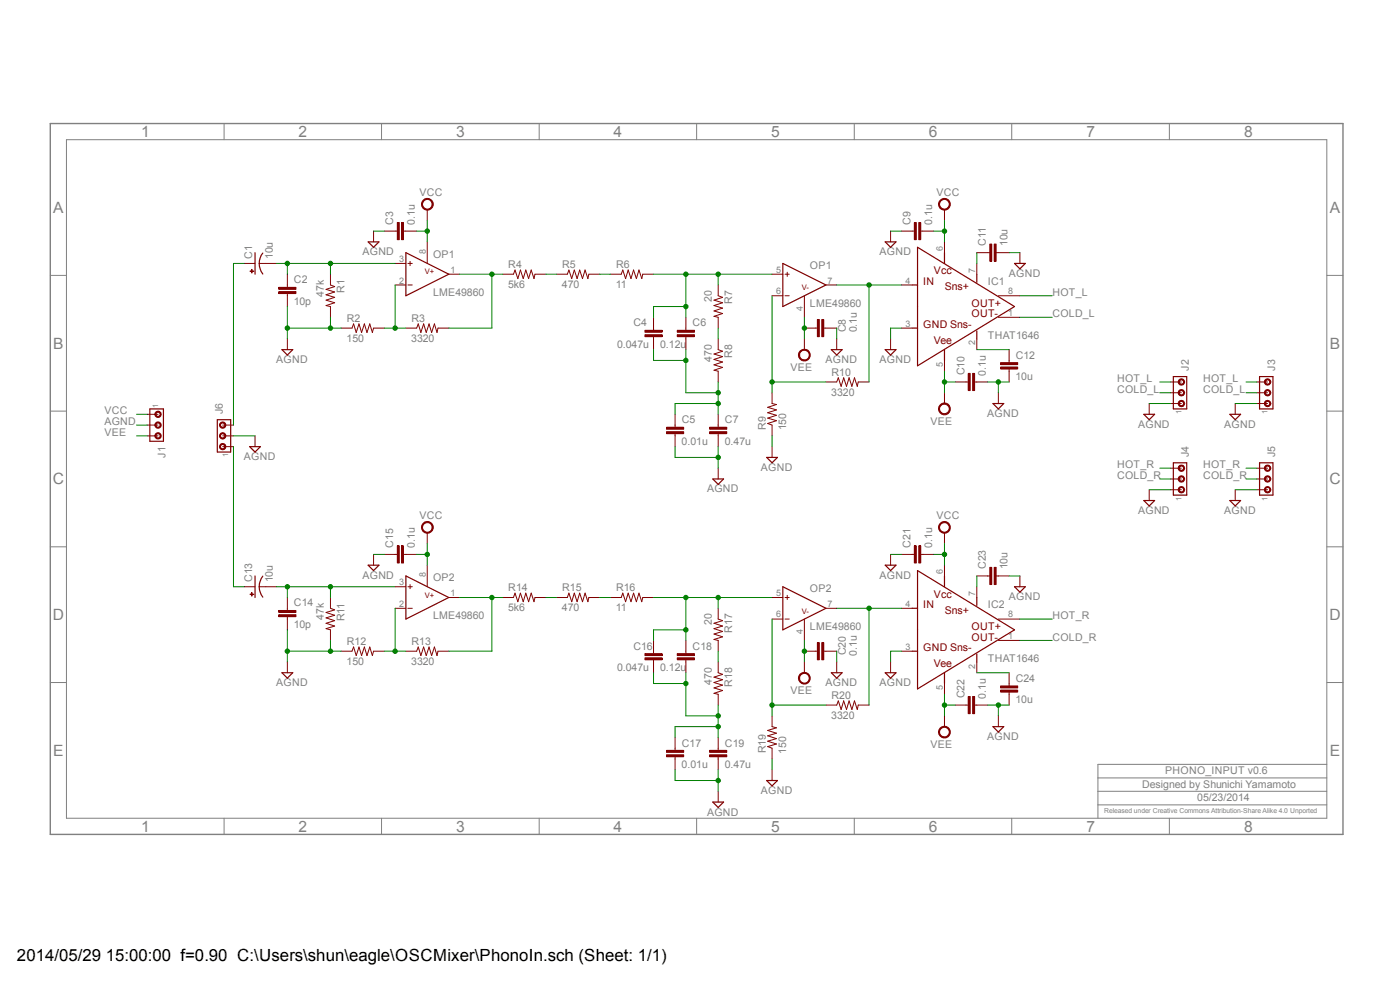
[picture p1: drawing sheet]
<svg xmlns="http://www.w3.org/2000/svg" width="297mm" height="210mm" viewBox="0 0 297 210" stroke-linecap="round" stroke-linejoin="round" font-family="sans-serif">
<defs><g id="words">
<g font-size="3.6">
<text x="3.6" y="203.9">2014/05/29</text>
<text x="22.4" y="203.9">15:00:00 f=0.90 C:\Users\shun\eagle\OSCMixer\PhonoIn.sch (Sheet: 1/1)</text>
</g>
<g font-size="3.3" fill="#808080">
<text x="29.9" y="29">1</text>
<text x="63.3" y="29">2</text>
<text x="96.8" y="29">3</text>
<text x="130.2" y="29">4</text>
<text x="163.6" y="29">5</text>
<text x="197" y="29">6</text>
<text x="230.5" y="29">7</text>
<text x="263.9" y="29">8</text>
<text x="11.3" y="45.2">A</text>
<text x="282.1" y="45.2">A</text>
<text x="11.3" y="74">B</text>
<text x="282.1" y="74">B</text>
<text x="11.2" y="102.7">C</text>
<text x="282" y="102.7">C</text>
<text x="11.2" y="131.5">D</text>
<text x="282" y="131.5">D</text>
<text x="11.3" y="160.3">E</text>
<text x="282.1" y="160.3">E</text>
<text x="29.9" y="176.4">1</text>
<text x="63.3" y="176.4">2</text>
<text x="96.8" y="176.4">3</text>
<text x="130.2" y="176.4">4</text>
<text x="163.6" y="176.4">5</text>
<text x="197" y="176.4">6</text>
<text x="230.5" y="176.4">7</text>
<text x="263.9" y="176.4">8</text>
</g>
<g font-size="2.2" fill="#808080">
<text x="89" y="41.6">VCC</text>
<text x="198.7" y="41.6">VCC</text>
<text x="83.4" y="47.6" transform="rotate(-90 83.4 47.6)">C3</text>
<text x="88" y="47.7" transform="rotate(-90 88 47.7)">0.1u</text>
<text x="193.2" y="47.6" transform="rotate(-90 193.2 47.6)">C9</text>
<text x="197.7" y="47.7" transform="rotate(-90 197.7 47.7)">0.1u</text>
<text x="209.2" y="52.2" transform="rotate(-90 209.2 52.2)">C11</text>
<text x="213.7" y="52.2" transform="rotate(-90 213.7 52.2)">10u</text>
<text x="53.5" y="54.9" transform="rotate(-90 53.5 54.9)">C1</text>
<text x="57.9" y="55" transform="rotate(-90 57.9 55)">10u</text>
<text x="76.9" y="54.2">AGND</text>
<text x="91.9" y="54.7">OP1</text>
<text x="107.8" y="56.9">R4</text>
<text x="119.3" y="56.9">R5</text>
<text x="130.7" y="56.9">R6</text>
<text x="171.8" y="57">OP1</text>
<text x="186.6" y="54.2">AGND</text>
<text x="214" y="58.8">AGND</text>
<text x="62.3" y="64.7">10p</text>
<text x="62.4" y="60.1">C2</text>
<text x="68.7" y="62.9" transform="rotate(-90 68.7 62.9)">47k</text>
<text x="73.1" y="62.2" transform="rotate(-90 73.1 62.2)">R1</text>
<text x="91.9" y="62.7">LME49860</text>
<text x="107.8" y="61.2">5k6</text>
<text x="119.2" y="61.2">470</text>
<text x="130.6" y="61.2">11</text>
<text x="151" y="64.1" transform="rotate(-90 151 64.1)">20</text>
<text x="155.3" y="64.5" transform="rotate(-90 155.3 64.5)">R7</text>
<text x="171.8" y="65">LME49860</text>
<text x="209.5" y="60.5">IC1</text>
<text x="223.3" y="62.7">HOT_L</text>
<text x="73.6" y="68.2">R2</text>
<text x="87.3" y="68.2">R3</text>
<text x="134.4" y="69.3">C4</text>
<text x="146.9" y="69.3">C6</text>
<text x="179.5" y="70.5" transform="rotate(-90 179.5 70.5)">C8</text>
<text x="181.7" y="70.5" transform="rotate(-90 181.7 70.5)">0.1u</text>
<text x="209.5" y="71.9">THAT1646</text>
<text x="223.3" y="67.3">COLD_L</text>
<text x="58.6" y="77">AGND</text>
<text x="73.5" y="72.6">150</text>
<text x="87.2" y="72.6">3320</text>
<text x="130.9" y="73.8">0.047u</text>
<text x="140" y="73.8">0.12u</text>
<text x="151" y="76.7" transform="rotate(-90 151 76.7)">470</text>
<text x="155.3" y="75.9" transform="rotate(-90 155.3 75.9)">R8</text>
<text x="175.1" y="77">AGND</text>
<text x="186.6" y="77">AGND</text>
<text x="215.5" y="76.1">C12</text>
<text x="167.7" y="78.7">VEE</text>
<text x="176.4" y="84">3320</text>
<text x="176.4" y="79.7">R10</text>
<text x="204.6" y="79.6" transform="rotate(-90 204.6 79.6)">C10</text>
<text x="209.2" y="79.7" transform="rotate(-90 209.2 79.7)">0.1u</text>
<text x="215.4" y="80.7">10u</text>
<text x="237" y="81">HOT_L</text>
<text x="237" y="83.3">COLD_L</text>
<text x="252.2" y="78.7" transform="rotate(-90 252.2 78.7)">J2</text>
<text x="255.2" y="81">HOT_L</text>
<text x="255.2" y="83.3">COLD_L</text>
<text x="270.5" y="78.7" transform="rotate(-90 270.5 78.7)">J3</text>
<text x="22.1" y="87.9">VCC</text>
<text x="47.2" y="87.8" transform="rotate(-90 47.2 87.8)">J6</text>
<text x="144.7" y="89.8">C5</text>
<text x="153.8" y="89.8">C7</text>
<text x="209.4" y="88.5">AGND</text>
<text x="22.1" y="90.2">AGND</text>
<text x="22.1" y="92.5">VEE</text>
<text x="144.6" y="94.4">0.01u</text>
<text x="153.8" y="94.4">0.47u</text>
<text x="162.4" y="91.3" transform="rotate(-90 162.4 91.3)">R9</text>
<text x="166.8" y="91.3" transform="rotate(-90 166.8 91.3)">150</text>
<text x="197.4" y="90.1">VEE</text>
<text x="241.4" y="90.8">AGND</text>
<text x="259.7" y="90.8">AGND</text>
<text x="35.1" y="97.2" transform="rotate(-90 35.1 97.2)">J1</text>
<text x="51.7" y="97.6">AGND</text>
<text x="161.4" y="99.9">AGND</text>
<text x="237" y="99.3">HOT_R</text>
<text x="237" y="101.6">COLD_R</text>
<text x="252.2" y="97" transform="rotate(-90 252.2 97)">J4</text>
<text x="255.2" y="99.3">HOT_R</text>
<text x="255.2" y="101.6">COLD_R</text>
<text x="270.5" y="97" transform="rotate(-90 270.5 97)">J5</text>
<text x="150" y="104.4">AGND</text>
<text x="89" y="110.2">VCC</text>
<text x="198.7" y="110.2">VCC</text>
<text x="241.4" y="109">AGND</text>
<text x="259.7" y="109">AGND</text>
<text x="83.4" y="116.2" transform="rotate(-90 83.4 116.2)">C15</text>
<text x="88" y="116.2" transform="rotate(-90 88 116.2)">0.1u</text>
<text x="193.2" y="116.2" transform="rotate(-90 193.2 116.2)">C21</text>
<text x="197.7" y="116.2" transform="rotate(-90 197.7 116.2)">0.1u</text>
<text x="53.5" y="123.5" transform="rotate(-90 53.5 123.5)">C13</text>
<text x="57.9" y="123.5" transform="rotate(-90 57.9 123.5)">10u</text>
<text x="76.9" y="122.7">AGND</text>
<text x="91.9" y="123.3">OP2</text>
<text x="107.8" y="125.4">R14</text>
<text x="119.3" y="125.4">R15</text>
<text x="130.7" y="125.4">R16</text>
<text x="171.8" y="125.6">OP2</text>
<text x="186.6" y="122.7">AGND</text>
<text x="209.2" y="120.7" transform="rotate(-90 209.2 120.7)">C23</text>
<text x="213.7" y="120.8" transform="rotate(-90 213.7 120.8)">10u</text>
<text x="62.4" y="128.7">C14</text>
<text x="68.7" y="131.5" transform="rotate(-90 68.7 131.5)">47k</text>
<text x="73.1" y="131.8" transform="rotate(-90 73.1 131.8)">R11</text>
<text x="91.9" y="131.3">LME49860</text>
<text x="107.8" y="129.7">5k6</text>
<text x="119.2" y="129.7">470</text>
<text x="130.6" y="129.7">11</text>
<text x="209.5" y="129">IC2</text>
<text x="214" y="127.3">AGND</text>
<text x="223.3" y="131.3">HOT_R</text>
<text x="62.3" y="133.2">10p</text>
<text x="73.6" y="136.8">R12</text>
<text x="87.3" y="136.8">R13</text>
<text x="134.4" y="137.8">C16</text>
<text x="146.9" y="137.8">C18</text>
<text x="151" y="132.6" transform="rotate(-90 151 132.6)">20</text>
<text x="155.3" y="134.3" transform="rotate(-90 155.3 134.3)">R17</text>
<text x="171.8" y="133.6">LME49860</text>
<text x="223.3" y="135.9">COLD_R</text>
<text x="73.5" y="141.1">150</text>
<text x="87.2" y="141.1">3320</text>
<text x="130.9" y="142.4">0.047u</text>
<text x="140" y="142.4">0.12u</text>
<text x="179.5" y="139" transform="rotate(-90 179.5 139)">C20</text>
<text x="181.7" y="139.1" transform="rotate(-90 181.7 139.1)">0.1u</text>
<text x="209.5" y="140.4">THAT1646</text>
<text x="58.6" y="145.6">AGND</text>
<text x="151" y="145.2" transform="rotate(-90 151 145.2)">470</text>
<text x="155.3" y="145.7" transform="rotate(-90 155.3 145.7)">R18</text>
<text x="167.7" y="147.2">VEE</text>
<text x="175.1" y="145.6">AGND</text>
<text x="176.4" y="148.3">R20</text>
<text x="186.6" y="145.6">AGND</text>
<text x="204.6" y="148.2" transform="rotate(-90 204.6 148.2)">C22</text>
<text x="209.2" y="148.2" transform="rotate(-90 209.2 148.2)">0.1u</text>
<text x="215.4" y="149.2">10u</text>
<text x="215.5" y="144.7">C24</text>
<text x="176.4" y="152.6">3320</text>
<text x="144.7" y="158.4">C17</text>
<text x="153.8" y="158.4">C19</text>
<text x="162.4" y="159.8" transform="rotate(-90 162.4 159.8)">R19</text>
<text x="166.8" y="159.9" transform="rotate(-90 166.8 159.9)">150</text>
<text x="197.4" y="158.6">VEE</text>
<text x="209.4" y="157">AGND</text>
<text x="144.6" y="162.9">0.01u</text>
<text x="153.8" y="162.9">0.47u</text>
<text x="242.3" y="167.2">Designed by Shunichi Yamamoto</text>
<text x="247.2" y="164.2">PHONO_INPUT v0.6</text>
<text x="150" y="173">AGND</text>
<text x="161.4" y="168.4">AGND</text>
<text x="254" y="169.9">05/23/2014</text>
</g>
<g font-size="2.2" fill="#800000">
<text x="198.1" y="58.2">Vcc</text>
<text x="195.8" y="60.5">IN</text>
<text x="200.4" y="61.6">Sns+</text>
<text x="206.1" y="65">OUT+</text>
<text x="195.8" y="69.6">GND Sns-</text>
<text x="206.1" y="67.3">OUT-</text>
<text x="198.1" y="73">Vee</text>
<text x="195.8" y="129">IN</text>
<text x="198.1" y="126.7">Vcc</text>
<text x="200.4" y="130.2">Sns+</text>
<text x="206.1" y="135.9">OUT-</text>
<text x="206.1" y="133.6">OUT+</text>
<text x="195.8" y="138.1">GND Sns-</text>
<text x="198.1" y="141.6">Vee</text>
</g>
<g font-size="1.9" fill="#808080">
<text x="90.3" y="53.8" transform="rotate(-90 90.3 53.8)">8</text>
<text x="200" y="53.3" transform="rotate(-90 200 53.3)">6</text>
<text x="84.7" y="55.6">3</text>
<text x="95.5" y="57.9">1</text>
<text x="164.7" y="57.9">5</text>
<text x="206.9" y="57.9" transform="rotate(-90 206.9 57.9)">7</text>
<text x="84.7" y="60.2">2</text>
<text x="164.7" y="62.4">6</text>
<text x="170.3" y="65.9" transform="rotate(-90 170.3 65.9)">4</text>
<text x="175.6" y="60.2">7</text>
<text x="192.1" y="60.2">4</text>
<text x="213.9" y="62.4">8</text>
<text x="192.1" y="69.3">3</text>
<text x="213.9" y="67">1</text>
<text x="200" y="77.9" transform="rotate(-90 200 77.9)">5</text>
<text x="206.9" y="73.3" transform="rotate(-90 206.9 73.3)">2</text>
<text x="84.7" y="124.1">3</text>
<text x="90.3" y="122.3" transform="rotate(-90 90.3 122.3)">8</text>
<text x="200" y="121.8" transform="rotate(-90 200 121.8)">6</text>
<text x="84.7" y="128.7">2</text>
<text x="95.5" y="126.4">1</text>
<text x="164.7" y="126.4">5</text>
<text x="164.7" y="131">6</text>
<text x="175.6" y="128.7">7</text>
<text x="192.1" y="128.7">4</text>
<text x="206.9" y="126.4" transform="rotate(-90 206.9 126.4)">7</text>
<text x="213.9" y="131">8</text>
<text x="170.3" y="134.5" transform="rotate(-90 170.3 134.5)">4</text>
<text x="192.1" y="137.8">3</text>
<text x="213.9" y="135.6">1</text>
<text x="206.9" y="141.8" transform="rotate(-90 206.9 141.8)">2</text>
<text x="200" y="146.4" transform="rotate(-90 200 146.4)">5</text>
</g>
<g font-size="1.6" fill="#800000">
<text x="90.1" y="58.2">V+</text>
<text x="170.1" y="61.6">V-</text>
<text x="90.1" y="126.7">V+</text>
<text x="170.1" y="130.2">V-</text>
</g>
<g font-size="1.6" fill="#808080">
<text x="33.5" y="86.5" transform="rotate(-90 33.5 86.5)">1</text>
<text x="250.7" y="87.9" transform="rotate(-90 250.7 87.9)">1</text>
<text x="268.9" y="87.9" transform="rotate(-90 268.9 87.9)">1</text>
<text x="48.4" y="97" transform="rotate(-90 48.4 97)">1</text>
<text x="250.7" y="106.2" transform="rotate(-90 250.7 106.2)">1</text>
<text x="268.9" y="106.2" transform="rotate(-90 268.9 106.2)">1</text>
</g>
<text font-size="1.4" fill="#808080" x="234.3" y="172.5">Released under Creative Commons Attribution-Share Alike 4.0 Unported</text>
</g></defs>
<path d="M10.7 26.2h274.2v150.8h-274.2z" fill="none" stroke="#808080" stroke-width=".3"/>
<g fill="none" stroke="#808080" stroke-width=".21">
<path d="M14.1 29.6h267.4v144h-267.4zM47.5 26.2v3.4M80.9 26.2v3.4M114.4 26.2v3.4M147.8 26.2v3.4M181.2 26.2v3.4M214.6 26.2v3.4M248.1 26.2v3.4M10.7 58.4h3.4M281.5 58.4h3.4M10.7 87.2h3.4M281.5 87.2h3.4"/>
<path d="M10.7 116h3.4M281.5 116h3.4M10.7 144.8h3.4M281.5 144.8h3.4M47.5 173.6v3.4M80.9 173.6v3.4M114.4 173.6v3.4M147.8 173.6v3.4M181.2 173.6v3.4M214.6 173.6v3.4M232.9 170.7h48.6M232.9 167.9h48.6"/>
<path d="M232.9 165h48.6M248.1 173.6v3.4M281.5 162.1h-48.6v11.5"/>
</g>
<path d="M61 58.2v2.7M70.1 58.2v2.3l.9 .3-1.8 .6 1.8 .5-1.8 .6 1.8 .6-1.8 .6 1.8 .5-1.8 .6 .9 .2v2.3M59.1 61.8h3.7v.5h-3.7zM59.1 61h3.7v.4h-3.7zM61 62.3v2.7M61 71.9v2.3M72.4 69.6h2.3l.3-.9 .6 1.8 .6-1.8 .5 1.8 .6-1.8 .6 1.8 .5-1.8 .6 1.8 .2-.9h2.3M86.1 69.6h2.3l.3-.9 .6 1.8 .6-1.8 .5 1.8 .6-1.8 .6 1.8 .6-1.8 .5 1.8 .2-.9h2.3" fill="none" stroke="#800000" stroke-width=".21"/>
<path d="M59.1 62.1h3.7M59.1 61.2h3.7" fill="none" stroke="#800000" stroke-width=".42"/>
<path d="M59.8 74.2h2.3l-1.1 1.1z" fill="none" stroke="#800000" stroke-width=".25"/>
<path d="M89.7 42.5a1.26 1.26 0 0 1 2 .2 1.26 1.26 0 0 1-.7 1.9 1.26 1.26 0 0 1-1.6-1.3h.2a1.02 1.02 0 0 1 1.4-1 1.02 1.02 0 0 1 .4 1.7 1.02 1.02 0 0 1-1.7-.3l-.1-.4h-.2z" fill-rule="evenodd" fill="#800000"/>
<path d="M89.7 42.5a1.26 1.26 0 0 1 2 .2 1.26 1.26 0 0 1-.7 1.9 1.26 1.26 0 0 1-1.6-1.3h.2a1.02 1.02 0 0 1 1.4-1 1.02 1.02 0 0 1 .4 1.7 1.02 1.02 0 0 1-1.7-.3l-.1-.4h-.2zM90.6 44.5v2.3" fill="none" stroke="#800000" stroke-width=".21"/>
<path d="M169.7 74.5a1.26 1.26 0 0 1 2 .2 1.26 1.26 0 0 1-.7 1.8 1.26 1.26 0 0 1-1.6-1.2h.2a1.03 1.03 0 0 1 1.5-.8 1.03 1.03 0 0 1 .2 1.7 1.03 1.03 0 0 1-1.6-.5l-.1-.4h-.2z" fill-rule="evenodd" fill="#800000"/>
<g fill="none" stroke="#800000" stroke-width=".21">
<path d="M106.6 58.2h2.3l.4-.9 .6 1.8 .5-1.8 .6 1.8 .5-1.8 .6 1.8 .6-1.8 .6 1.8 .2-.9h2.3M118.1 58.2h2.3l.3-.9 .6 1.8 .5-1.8 .6 1.8 .6-1.8 .6 1.8 .5-1.8 .6 1.8 .2-.9h2.3M152.4 60.5v2.2l.9 .4-1.8 .6 1.8 .5-1.8 .6 1.8 .6-1.8 .6 1.8 .5-1.8 .6 .9 .2v2.3M152.4 71.9v2.3l.9 .3-1.8 .6 1.8 .5-1.8 .6 1.8 .6-1.8 .6 1.8 .5-1.8 .6 .9 .2v2.3M169.7 74.5a1.26 1.26 0 0 1 2 .2 1.26 1.26 0 0 1-.7 1.8 1.26 1.26 0 0 1-1.6-1.2h.2a1.03 1.03 0 0 1 1.5-.8 1.03 1.03 0 0 1 .2 1.7 1.03 1.03 0 0 1-1.6-.5l-.1-.4h-.2zM170.6 71.9v2.3M152.4 99.3v2.3M163.8 83.3v2.3l.9 .2-1.8 .6 1.8 .6-1.8 .5 1.8 .6-1.8 .6 1.8 .5-1.8 .6 .9 .4v2.3M163.8 94.7v2.3M175.2 81h2.3l.3-.9 .6 1.9 .6-1.9 .6 1.9 .5-1.9 .6 1.9 .6-1.9 .6 1.9 .2-1h2.3M59.1 130.4h3.7v.4h-3.7zM59.1 129.5h3.7v.4h-3.7z"/>
<path d="M61 126.7v2.8M61 130.9v2.7M70.1 126.7v2.3l.9 .4-1.8 .5 1.8 .6-1.8 .6 1.8 .6-1.8 .5 1.8 .6-1.8 .5 .9 .3v2.2M72.4 138.1h2.3l.3-.9 .6 1.9 .6-1.9 .5 1.9 .6-1.9 .6 1.9 .5-1.9 .6 1.9 .2-1h2.3M86.1 138.1h2.3l.3-.9 .6 1.9 .6-1.9 .5 1.9 .6-1.9 .6 1.9 .6-1.9 .5 1.9 .2-1h2.3M61 140.4v2.3"/>
</g>
<path d="M162.6 97h2.3l-1.1 1.2zM151.2 101.6h2.3l-1.1 1.1zM59.8 142.7h2.3l-1.1 1.1z" fill="none" stroke="#800000" stroke-width=".25"/>
<path d="M59.1 130.6h3.7M59.1 129.7h3.7" fill="none" stroke="#800000" stroke-width=".42"/>
<path d="M89.7 111a1.26 1.26 0 0 1 2 .2 1.26 1.26 0 0 1-.7 1.9 1.26 1.26 0 0 1-1.6-1.2h.2a1.02 1.02 0 0 1 1.4-1 1.02 1.02 0 0 1 .4 1.7 1.02 1.02 0 0 1-1.7-.3l-.1-.4h-.2z" fill-rule="evenodd" fill="#800000"/>
<path d="M89.7 111a1.26 1.26 0 0 1 2 .2 1.26 1.26 0 0 1-.7 1.9 1.26 1.26 0 0 1-1.6-1.2h.2a1.02 1.02 0 0 1 1.4-1 1.02 1.02 0 0 1 .4 1.7 1.02 1.02 0 0 1-1.7-.3l-.1-.4h-.2zM90.6 113v2.3" fill="none" stroke="#800000" stroke-width=".21"/>
<path d="M169.7 143a1.26 1.26 0 0 1 2 .2 1.26 1.26 0 0 1-.7 1.9 1.26 1.26 0 0 1-1.6-1.3h.2a1.03 1.03 0 0 1 1.5-.8 1.03 1.03 0 0 1 .2 1.7 1.03 1.03 0 0 1-1.6-.5l-.1-.4h-.2z" fill-rule="evenodd" fill="#800000"/>
<g fill="none" stroke="#800000" stroke-width=".21">
<path d="M79.2 49v2.3M81.5 49h2.7M83.8 55.9h2.3M84.3 47.2h.4v3.6h-.4zM85.2 47.2h.4v3.6h-.4zM85.6 49h2.8M86.5 55.9h1M87 55.5v.8M90.6 51.3v4.6M95.2 58.2h2.3M129.5 58.2h2.3l.3-.9 .6 1.8 .6-1.8 .6 1.8 .5-1.8 .6 1.8 .6-1.8 .5 1.8 .3-.9h2.2M163.8 58.2h2.3"/>
<path d="M166.5 58.2h.9M167 57.7v.9M83.8 60.5h2.3M86.5 60.5h1M136.8 71h3.7v.4h-3.7zM136.8 70.1h3.7v.4h-3.7zM138.6 67.3v2.8M138.6 71.4v2.8M143.7 71h3.6v.4h-3.6zM143.7 70.1h3.6v.4h-3.6zM145.5 67.3v2.8M145.5 71.4v2.8"/>
<path d="M163.8 62.7h2.3M166.5 62.7h.9M170.6 62.7v4.6M170.6 69.6h2.8M173.4 67.8h.4v3.6h-.4zM174.3 67.8h.5v3.6h-.5zM174.8 69.6h2.7M175.2 60.5h2.3M177.5 71.9v2.3M141.4 91.6h3.6v.4h-3.6zM141.4 90.6h3.6v.5h-3.6zM143.2 87.9v2.7"/>
<path d="M143.2 92v2.7M150.5 91.6h3.7v.4h-3.7zM150.5 90.6h3.7v.5h-3.7zM152.4 87.9v2.7M152.4 92v2.7M79.2 117.6v2.3M81.5 117.6h2.7M84.3 115.8h.4v3.6h-.4zM85.2 115.8h.4v3.6h-.4zM85.6 117.6h2.8M90.6 119.9v4.6M83.8 124.5h2.3"/>
<path d="M83.8 129h2.3M86.5 124.5h1M86.5 129h1M87 124v.9M95.2 126.7h2.3M106.6 126.7h2.3l.4-.9 .6 1.8 .5-1.8 .6 1.8 .5-1.8 .6 1.8 .6-1.8 .6 1.8 .2-.9h2.3M118.1 126.7h2.3l.3-.9 .6 1.8 .5-1.8 .6 1.8 .6-1.8 .6 1.8 .5-1.8 .6 1.8 .2-.9h2.3M129.5 126.7h2.3l.3-.9 .6 1.8 .6-1.8 .6 1.8 .5-1.8 .6 1.8 .6-1.8 .5 1.8 .3-.9h2.2M136.8 139.5h3.7v.5h-3.7zM136.8 138.6h3.7v.5h-3.7zM138.6 135.8v2.8M138.6 140v2.7"/>
<path d="M143.7 139.5h3.6v.5h-3.6zM143.7 138.6h3.6v.5h-3.6zM145.5 135.8v2.8M145.5 140v2.7M152.4 129v2.3l.9 .4-1.8 .5 1.8 .6-1.8 .5 1.8 .6-1.8 .6 1.8 .6-1.8 .5 .9 .2v2.3M163.8 126.7h2.3M163.8 131.3h2.3M166.5 126.7h.9M166.5 131.3h.9M167 126.3v.9M170.6 131.3v4.5M170.6 138.1h2.8"/>
<path d="M173.4 136.3h.4v3.7h-.4zM174.3 136.3h.5v3.7h-.5zM174.8 138.1h2.7M175.2 129h2.3M141.4 159.2h3.6v.4h-3.6zM143.2 156.4v2.8M150.5 159.2h3.7v.4h-3.7zM152.4 140.4v2.3l.9 .3-1.8 .6 1.8 .6-1.8 .6 1.8 .5-1.8 .6 1.8 .6-1.8 .6 .9 .2v2.3M152.4 156.4v2.8M163.8 151.8v2.3l.9 .3-1.8 .5 1.8 .6-1.8 .6 1.8 .6-1.8 .5 1.8 .6-1.8 .6 .9 .3v2.3M169.7 143a1.26 1.26 0 0 1 2 .2 1.26 1.26 0 0 1-.7 1.9 1.26 1.26 0 0 1-1.6-1.3h.2a1.03 1.03 0 0 1 1.5-.8 1.03 1.03 0 0 1 .2 1.7 1.03 1.03 0 0 1-1.6-.5l-.1-.4h-.2zM170.6 140.4v2.3"/>
<path d="M175.2 149.6h2.3l.3-.9 .6 1.8 .6-1.8 .6 1.8 .5-1.8 .6 1.8 .6-1.8 .6 1.8 .2-.9h2.3M177.5 140.4v2.3M141.4 160.1h3.6v.4h-3.6zM143.2 160.5v2.8M150.5 160.1h3.7v.4h-3.7zM152.4 160.5v2.8M152.4 167.9v2.2M163.8 163.3v2.3"/>
</g>
<path d="M78.1 51.3h2.3l-1.2 1.2zM86.1 53.6l9.1 4.6-9.1 4.5zM166.1 55.9l9.1 4.6-9.1 4.5zM176.4 74.2h2.2l-1.1 1.1zM31.8 86.7h2.9v6.9h-2.9zM78.1 119.9h2.3l-1.2 1.1zM86.1 122.2l9.1 4.5-9.1 4.6zM166.1 124.5l9.1 4.5-9.1 4.6zM176.4 142.7h2.2l-1.1 1.1zM151.2 170.1h2.3l-1.1 1.2zM162.6 165.6h2.3l-1.1 1.1z" fill="none" stroke="#800000" stroke-width=".25"/>
<g fill="none" stroke="#800000" stroke-width=".42">
<path d="M84.5 47.2v3.6M85.4 47.2v3.6M136.8 71.2h3.7M136.8 70.3h3.7M143.7 71.2h3.6M143.7 70.3h3.6M173.6 67.8v3.6M174.5 67.8v3.6M141.4 91.8h3.6M141.4 90.8h3.6M150.5 91.8h3.7M150.5 90.8h3.7"/>
<path d="M84.5 115.8v3.6M85.4 115.8v3.6M136.8 139.7h3.7M136.8 138.9h3.7M143.7 139.7h3.6M143.7 138.9h3.6M173.6 136.3v3.7M174.5 136.3v3.7M141.4 159.4h3.6M150.5 159.4h3.7M141.4 160.3h3.6M150.5 160.3h3.7"/>
</g>
<path d="M32.9 87.5a.68 .68 0 0 1 1.1-.1 .68 .68 0 0 1-.2 1.1 .68 .68 0 0 1-.9-.6h.2a.45 .45 0 0 1 .5-.5 .45 .45 0 0 1 .3 .6 .45 .45 0 0 1-.6 .3l-.2-.4h-.2z" fill-rule="evenodd" fill="#800000"/>
<path d="M32.9 87.5a.68 .68 0 0 1 1.1-.1 .68 .68 0 0 1-.2 1.1 .68 .68 0 0 1-.9-.6h.2a.45 .45 0 0 1 .5-.5 .45 .45 0 0 1 .3 .6 .45 .45 0 0 1-.6 .3l-.2-.4h-.2z" fill="none" stroke="#800000" stroke-width=".21"/>
<path d="M32.9 89.8a.68 .68 0 0 1 1.1-.1 .68 .68 0 0 1-.2 1.1 .68 .68 0 0 1-.9-.6h.2a.45 .45 0 0 1 .5-.5 .45 .45 0 0 1 .3 .6 .45 .45 0 0 1-.6 .3l-.2-.4h-.2z" fill-rule="evenodd" fill="#800000"/>
<path d="M32.9 89.8a.68 .68 0 0 1 1.1-.1 .68 .68 0 0 1-.2 1.1 .68 .68 0 0 1-.9-.6h.2a.45 .45 0 0 1 .5-.5 .45 .45 0 0 1 .3 .6 .45 .45 0 0 1-.6 .3l-.2-.4h-.2z" fill="none" stroke="#800000" stroke-width=".21"/>
<path d="M32.9 92.1a.68 .68 0 0 1 1.1-.1 .68 .68 0 0 1-.2 1.1 .68 .68 0 0 1-.9-.6h.2a.45 .45 0 0 1 .5-.5 .45 .45 0 0 1 .3 .6 .45 .45 0 0 1-.6 .2l-.2-.3h-.2z" fill-rule="evenodd" fill="#800000"/>
<g fill="none" stroke="#800000" stroke-width=".21">
<path d="M191.2 49h2.8M194 47.2h.4v3.6h-.4zM194.9 47.2h.4v3.6h-.4zM195.3 49h2.8M200.4 51.3v2.3M207.2 55.9v2.3M207.2 53.6h2.8M210 51.8h.4v3.6h-.4zM210.9 51.8h.4v3.6h-.4zM211.3 53.6h2.8M191.2 60.5h2.3M191.2 69.6h2.3"/>
<path d="M200.4 76.5v2.2M205.4 79.2h.4v3.6h-.4zM206.3 79.2h.5v3.6h-.5zM207.2 71.9v2.3M211.8 62.7h4.6M211.8 67.3h4.6M212.3 77.9h3.6v.4h-3.6zM212.3 76.9h3.6v.4h-3.6zM214.1 74.2v2.7M214.1 78.3v2.7M31.2 87.9h2.3M31.2 90.2h2.3"/>
<path d="M31.2 92.5h2.3M32.9 92.1a.68 .68 0 0 1 1.1-.1 .68 .68 0 0 1-.2 1.1 .68 .68 0 0 1-.9-.6h.2a.45 .45 0 0 1 .5-.5 .45 .45 0 0 1 .3 .6 .45 .45 0 0 1-.6 .2l-.2-.3h-.2zM202.6 81h2.8M206.8 81h2.7"/>
</g>
<path d="M194.6 52.5l20.6 12.5-20.6 12.6zM200.4 53.6v2.3M207.2 58.2v1.7M193.5 60.5h1.1M193.5 69.6h1.1M200.4 74.2v2.3M207.2 70.2v1.7" fill="none" stroke="#800000" stroke-width=".25"/>
<path d="M194.2 47.2v3.6M195.1 47.2v3.6M210.2 51.8v3.6M211.1 51.8v3.6M205.6 79.2v3.6M206.5 79.2v3.6M212.3 78.1h3.6M212.3 77.1h3.6" fill="none" stroke="#800000" stroke-width=".42"/>
<path d="M199.4 42.5a1.26 1.26 0 0 1 2 .2 1.26 1.26 0 0 1-.7 1.9 1.26 1.26 0 0 1-1.6-1.3h.2a1.04 1.04 0 0 1 1.4-1 1.04 1.04 0 0 1 .4 1.7 1.04 1.04 0 0 1-1.7-.3l-.1-.4h-.2z" fill-rule="evenodd" fill="#800000"/>
<path d="M199.4 42.5a1.26 1.26 0 0 1 2 .2 1.26 1.26 0 0 1-.7 1.9 1.26 1.26 0 0 1-1.6-1.3h.2a1.04 1.04 0 0 1 1.4-1 1.04 1.04 0 0 1 .4 1.7 1.04 1.04 0 0 1-1.7-.3l-.1-.4h-.2zM200.4 44.5v2.3M211.8 83.3v2.3" fill="none" stroke="#800000" stroke-width=".21"/>
<path d="M210.7 85.6h2.2l-1.1 1.1z" fill="none" stroke="#800000" stroke-width=".25"/>
<path d="M199.4 85.9a1.26 1.26 0 0 1 2 .2 1.26 1.26 0 0 1-.7 1.9 1.26 1.26 0 0 1-1.6-1.3h.2a1.04 1.04 0 0 1 1.4-1 1.04 1.04 0 0 1 .4 1.7 1.04 1.04 0 0 1-1.7-.3l-.1-.4h-.2z" fill-rule="evenodd" fill="#800000"/>
<g fill="none" stroke="#800000" stroke-width=".21">
<path d="M188.9 49v2.3M216.4 53.6v2.3M188.9 71.9v2.3M199.4 85.9a1.26 1.26 0 0 1 2 .2 1.26 1.26 0 0 1-.7 1.9 1.26 1.26 0 0 1-1.6-1.3h.2a1.04 1.04 0 0 1 1.4-1 1.04 1.04 0 0 1 .4 1.7 1.04 1.04 0 0 1-1.7-.3l-.1-.4h-.2zM200.4 83.3v2.3M191.2 117.6h2.8M194 115.8h.4v3.6h-.4zM194.9 115.8h.4v3.6h-.4zM195.3 117.6h2.8M200.4 119.9v2.3M191.2 129h2.3M191.2 138.1h2.3"/>
<path d="M207.2 124.5v2.2M207.2 122.2h2.8M210 120.4h.4v3.6h-.4zM210.9 120.4h.4v3.6h-.4zM211.3 122.2h2.8M211.8 131.3h4.6M211.8 135.8h4.6M200.4 145v2.3M202.6 149.6h2.8M205.4 147.7h.4v3.7h-.4zM206.3 147.7h.5v3.7h-.5zM206.8 149.6h2.7"/>
<path d="M207.2 140.4v2.3M212.3 146.4h3.6v.4h-3.6zM212.3 145.5h3.6v.4h-3.6zM214.1 142.7v2.8M214.1 146.9v2.7"/>
</g>
<path d="M187.8 51.3h2.3l-1.2 1.2zM215.2 55.9h2.3l-1.1 1.1zM187.8 74.2h2.3l-1.2 1.1zM193.5 129h1.1M193.5 138.1h1.1M194.6 121l20.6 12.6-20.6 12.5zM200.4 122.2v2.3M207.2 126.7v1.7M207.2 138.7v1.7M200.4 142.7v2.3" fill="none" stroke="#800000" stroke-width=".25"/>
<path d="M194.2 115.8v3.6M195.1 115.8v3.6M210.2 120.4v3.6M211.1 120.4v3.6M205.6 147.7v3.7M206.5 147.7v3.7M212.3 146.6h3.6M212.3 145.7h3.6" fill="none" stroke="#800000" stroke-width=".42"/>
<path d="M199.4 111a1.26 1.26 0 0 1 2 .2 1.26 1.26 0 0 1-.7 1.9 1.26 1.26 0 0 1-1.6-1.2h.2a1.05 1.05 0 0 1 1.4-1 1.05 1.05 0 0 1 .4 1.7 1.05 1.05 0 0 1-1.7-.3l-.1-.4h-.2z" fill-rule="evenodd" fill="#800000"/>
<path d="M199.4 111a1.26 1.26 0 0 1 2 .2 1.26 1.26 0 0 1-.7 1.9 1.26 1.26 0 0 1-1.6-1.2h.2a1.05 1.05 0 0 1 1.4-1 1.05 1.05 0 0 1 .4 1.7 1.05 1.05 0 0 1-1.7-.3l-.1-.4h-.2zM200.4 113v2.3M211.8 151.8v2.3" fill="none" stroke="#800000" stroke-width=".21"/>
<path d="M210.7 154.1h2.2l-1.1 1.2z" fill="none" stroke="#800000" stroke-width=".25"/>
<path d="M199.4 154.4a1.26 1.26 0 0 1 2 .2 1.26 1.26 0 0 1-.7 1.9 1.26 1.26 0 0 1-1.6-1.2h.2a1.04 1.04 0 0 1 1.4-1 1.04 1.04 0 0 1 .4 1.7 1.04 1.04 0 0 1-1.7-.3l-.1-.4h-.2z" fill-rule="evenodd" fill="#800000"/>
<path d="M243.8 85.6v2.3M262 85.6v2.3M188.9 117.6v2.3M243.8 103.9v2.3M262 103.9v2.3M216.4 122.2v2.3M188.9 140.4v2.3M199.4 154.4a1.26 1.26 0 0 1 2 .2 1.26 1.26 0 0 1-.7 1.9 1.26 1.26 0 0 1-1.6-1.2h.2a1.04 1.04 0 0 1 1.4-1 1.04 1.04 0 0 1 .4 1.7 1.04 1.04 0 0 1-1.7-.3l-.1-.4h-.2zM200.4 151.8v2.3" fill="none" stroke="#800000" stroke-width=".21"/>
<path d="M267.2 79.9h2.8v6.8h-2.8zM242.7 87.9h2.2l-1.1 1.1zM260.9 87.9h2.3l-1.2 1.1zM187.8 119.9h2.3l-1.2 1.1zM242.7 106.2h2.2l-1.1 1.1zM260.9 106.2h2.3l-1.2 1.1zM215.2 124.5h2.3l-1.1 1.1zM187.8 142.7h2.3l-1.2 1.1z" fill="none" stroke="#800000" stroke-width=".25"/>
<path d="M268.3 85.3a.7 .7 0 0 1 1.1-.2 .7 .7 0 0 1-.2 1.1 .7 .7 0 0 1-1-.6h.3a.45 .45 0 0 1 .3-.4 .45 .45 0 0 1 .5 .2 .45 .45 0 0 1-.3 .6 .45 .45 0 0 1-.5-.4h-.3z" fill-rule="evenodd" fill="#800000"/>
<path d="M268.3 85.3a.7 .7 0 0 1 1.1-.2 .7 .7 0 0 1-.2 1.1 .7 .7 0 0 1-1-.6h.3a.45 .45 0 0 1 .3-.4 .45 .45 0 0 1 .5 .2 .45 .45 0 0 1-.3 .6 .45 .45 0 0 1-.5-.4h-.3z" fill="none" stroke="#800000" stroke-width=".21"/>
<path d="M268.3 83a.7 .7 0 0 1 1.1-.2 .7 .7 0 0 1-.2 1.2 .7 .7 0 0 1-1-.7h.3a.45 .45 0 0 1 .3-.4 .45 .45 0 0 1 .5 .2 .45 .45 0 0 1-.3 .6 .45 .45 0 0 1-.5-.4h-.3z" fill-rule="evenodd" fill="#800000"/>
<path d="M268.3 83a.7 .7 0 0 1 1.1-.2 .7 .7 0 0 1-.2 1.2 .7 .7 0 0 1-1-.7h.3a.45 .45 0 0 1 .3-.4 .45 .45 0 0 1 .5 .2 .45 .45 0 0 1-.3 .6 .45 .45 0 0 1-.5-.4h-.3z" fill="none" stroke="#800000" stroke-width=".21"/>
<path d="M268.3 80.7a.7 .7 0 0 1 1.1-.1 .7 .7 0 0 1-.2 1.1 .7 .7 0 0 1-1-.7h.3a.45 .45 0 0 1 .3-.4 .45 .45 0 0 1 .5 .2l.1 .2a.46 .46 0 0 1-.4 .5 .46 .46 0 0 1-.5-.2v-.3h-.3z" fill-rule="evenodd" fill="#800000"/>
<path d="M266.6 85.6h2.3M266.6 81h2.3M266.6 83.3h2.3M268.3 80.7a.7 .7 0 0 1 1.1-.1 .7 .7 0 0 1-.2 1.1 .7 .7 0 0 1-1-.7h.3a.45 .45 0 0 1 .3-.4 .45 .45 0 0 1 .5 .2l.1 .2a.46 .46 0 0 1-.4 .5 .46 .46 0 0 1-.5-.2v-.3h-.3z" fill="none" stroke="#800000" stroke-width=".21"/>
<path d="M267.2 98.2h2.8v6.8h-2.8z" fill="none" stroke="#800000" stroke-width=".25"/>
<path d="M268.3 103.5a.7 .7 0 0 1 1.1-.1 .7 .7 0 0 1-.2 1.1 .7 .7 0 0 1-1-.6h.3a.46 .46 0 0 1 .5-.5 .46 .46 0 0 1 .4 .6 .46 .46 0 0 1-.7 .3l-.2-.4h-.3z" fill-rule="evenodd" fill="#800000"/>
<path d="M268.3 103.5a.7 .7 0 0 1 1.1-.1 .7 .7 0 0 1-.2 1.1 .7 .7 0 0 1-1-.6h.3a.46 .46 0 0 1 .5-.5 .46 .46 0 0 1 .4 .6 .46 .46 0 0 1-.7 .3l-.2-.4h-.3z" fill="none" stroke="#800000" stroke-width=".21"/>
<path d="M268.3 101.3a.7 .7 0 0 1 1.1-.2 .7 .7 0 0 1-.2 1.1 .7 .7 0 0 1-1-.6h.3a.46 .46 0 0 1 .3-.4 .46 .46 0 0 1 .5 .1 .46 .46 0 0 1-.2 .7 .46 .46 0 0 1-.6-.4h-.3z" fill-rule="evenodd" fill="#800000"/>
<path d="M268.3 101.3a.7 .7 0 0 1 1.1-.2 .7 .7 0 0 1-.2 1.1 .7 .7 0 0 1-1-.6h.3a.46 .46 0 0 1 .3-.4 .46 .46 0 0 1 .5 .1 .46 .46 0 0 1-.2 .7 .46 .46 0 0 1-.6-.4h-.3z" fill="none" stroke="#800000" stroke-width=".21"/>
<path d="M268.3 99a.7 .7 0 0 1 1.1-.2 .7 .7 0 0 1-.2 1.2 .7 .7 0 0 1-1-.7h.3a.45 .45 0 0 1 .3-.4 .45 .45 0 0 1 .5 .2 .45 .45 0 0 1-.3 .6 .45 .45 0 0 1-.5-.4h-.3z" fill-rule="evenodd" fill="#800000"/>
<path d="M266.6 99.3h2.3M268.3 99a.7 .7 0 0 1 1.1-.2 .7 .7 0 0 1-.2 1.2 .7 .7 0 0 1-1-.7h.3a.45 .45 0 0 1 .3-.4 .45 .45 0 0 1 .5 .2 .45 .45 0 0 1-.3 .6 .45 .45 0 0 1-.5-.4h-.3zM266.6 103.9h2.3M266.6 101.6h2.3" fill="none" stroke="#800000" stroke-width=".21"/>
<path d="M248.9 79.9h2.9v6.8h-2.9z" fill="none" stroke="#800000" stroke-width=".25"/>
<path d="M250 85.3a.7 .7 0 0 1 1.2-.2 .7 .7 0 0 1-.3 1.1 .7 .7 0 0 1-1-.6h.3a.45 .45 0 0 1 .3-.4 .45 .45 0 0 1 .5 .2 .45 .45 0 0 1-.3 .6 .45 .45 0 0 1-.5-.4h-.3z" fill-rule="evenodd" fill="#800000"/>
<path d="M250 85.3a.7 .7 0 0 1 1.2-.2 .7 .7 0 0 1-.3 1.1 .7 .7 0 0 1-1-.6h.3a.45 .45 0 0 1 .3-.4 .45 .45 0 0 1 .5 .2 .45 .45 0 0 1-.3 .6 .45 .45 0 0 1-.5-.4h-.3z" fill="none" stroke="#800000" stroke-width=".21"/>
<path d="M250 83a.7 .7 0 0 1 1.2-.2 .7 .7 0 0 1-.3 1.2 .7 .7 0 0 1-1-.7h.3a.45 .45 0 0 1 .3-.4 .45 .45 0 0 1 .5 .2 .45 .45 0 0 1-.3 .6 .45 .45 0 0 1-.5-.4h-.3z" fill-rule="evenodd" fill="#800000"/>
<path d="M250 83a.7 .7 0 0 1 1.2-.2 .7 .7 0 0 1-.3 1.2 .7 .7 0 0 1-1-.7h.3a.45 .45 0 0 1 .3-.4 .45 .45 0 0 1 .5 .2 .45 .45 0 0 1-.3 .6 .45 .45 0 0 1-.5-.4h-.3z" fill="none" stroke="#800000" stroke-width=".21"/>
<path d="M250 80.7a.7 .7 0 0 1 1.2-.1 .7 .7 0 0 1-.3 1.1 .7 .7 0 0 1-1-.7h.3a.45 .45 0 0 1 .3-.4 .45 .45 0 0 1 .5 .2l.1 .2a.46 .46 0 0 1-.4 .5 .46 .46 0 0 1-.5-.2v-.3h-.3z" fill-rule="evenodd" fill="#800000"/>
<path d="M248.3 85.6h2.3M248.3 81h2.3M248.3 83.3h2.3M250 80.7a.7 .7 0 0 1 1.2-.1 .7 .7 0 0 1-.3 1.1 .7 .7 0 0 1-1-.7h.3a.45 .45 0 0 1 .3-.4 .45 .45 0 0 1 .5 .2l.1 .2a.46 .46 0 0 1-.4 .5 .46 .46 0 0 1-.5-.2v-.3h-.3z" fill="none" stroke="#800000" stroke-width=".21"/>
<path d="M248.9 98.2h2.9v6.8h-2.9z" fill="none" stroke="#800000" stroke-width=".25"/>
<path d="M250 103.5a.7 .7 0 0 1 1.2-.1 .7 .7 0 0 1-.3 1.1 .7 .7 0 0 1-1-.6h.3a.46 .46 0 0 1 .5-.5 .46 .46 0 0 1 .4 .6 .46 .46 0 0 1-.7 .3l-.2-.4h-.3z" fill-rule="evenodd" fill="#800000"/>
<path d="M250 103.5a.7 .7 0 0 1 1.2-.1 .7 .7 0 0 1-.3 1.1 .7 .7 0 0 1-1-.6h.3a.46 .46 0 0 1 .5-.5 .46 .46 0 0 1 .4 .6 .46 .46 0 0 1-.7 .3l-.2-.4h-.3z" fill="none" stroke="#800000" stroke-width=".21"/>
<path d="M250 101.3a.7 .7 0 0 1 1.2-.2 .7 .7 0 0 1-.3 1.1 .7 .7 0 0 1-1-.6h.3a.46 .46 0 0 1 .3-.4 .46 .46 0 0 1 .5 .1 .46 .46 0 0 1-.2 .7 .46 .46 0 0 1-.6-.4h-.3z" fill-rule="evenodd" fill="#800000"/>
<path d="M250 101.3a.7 .7 0 0 1 1.2-.2 .7 .7 0 0 1-.3 1.1 .7 .7 0 0 1-1-.6h.3a.46 .46 0 0 1 .3-.4 .46 .46 0 0 1 .5 .1 .46 .46 0 0 1-.2 .7 .46 .46 0 0 1-.6-.4h-.3z" fill="none" stroke="#800000" stroke-width=".21"/>
<path d="M250 99a.7 .7 0 0 1 1.2-.2 .7 .7 0 0 1-.3 1.2 .7 .7 0 0 1-1-.7h.3a.45 .45 0 0 1 .3-.4 .45 .45 0 0 1 .5 .2 .45 .45 0 0 1-.3 .6 .45 .45 0 0 1-.5-.4h-.3z" fill-rule="evenodd" fill="#800000"/>
<path d="M55 55.9h1.4M248.3 99.3h2.3M250 99a.7 .7 0 0 1 1.2-.2 .7 .7 0 0 1-.3 1.2 .7 .7 0 0 1-1-.7h.3a.45 .45 0 0 1 .3-.4 .45 .45 0 0 1 .5 .2 .45 .45 0 0 1-.3 .6 .45 .45 0 0 1-.5-.4h-.3zM248.3 103.9h2.3M248.3 101.6h2.3" fill="none" stroke="#800000" stroke-width=".21"/>
<path d="M54.1 53.6v4.6M55.8 53.7a3.6 3.6 0 0 0 0 4.4" fill="none" stroke="#800000" stroke-width=".25"/>
<path d="M53.4 57.2l.1 .7z" fill-rule="evenodd" fill="#800000"/>
<path d="M53.4 57.2l.1 .7z" fill="none" stroke="#800000" stroke-width=".21"/>
<path d="M53 57.5l.8 .1z" fill-rule="evenodd" fill="#800000"/>
<path d="M51.8 55.9h2.3M53 57.5l.8 .1zM56.4 55.9h2.3M55 124.5h1.4" fill="none" stroke="#800000" stroke-width=".21"/>
<path d="M54.1 122.2v4.5M55.8 122.2a3.6 3.6 0 0 0 0 4.5" fill="none" stroke="#800000" stroke-width=".25"/>
<path d="M53.4 125.7l.1 .7z" fill-rule="evenodd" fill="#800000"/>
<path d="M53.4 125.7l.1 .7z" fill="none" stroke="#800000" stroke-width=".21"/>
<path d="M53 126l.8 .1z" fill-rule="evenodd" fill="#800000"/>
<path d="M51.8 124.5h2.3M53 126l.8 .1zM56.4 124.5h2.3" fill="none" stroke="#800000" stroke-width=".21"/>
<path d="M46.1 89h2.8v6.9h-2.8z" fill="none" stroke="#800000" stroke-width=".25"/>
<path d="M46.7 94.4a.68 .68 0 0 1 1.1-.1 .68 .68 0 0 1-.3 1.1 .68 .68 0 0 1-.9-.7h.2a.45 .45 0 0 1 .5-.4 .45 .45 0 0 1 .3 .6 .45 .45 0 0 1-.6 .2l-.2-.4h-.2z" fill-rule="evenodd" fill="#800000"/>
<path d="M46.7 94.4a.68 .68 0 0 1 1.1-.1 .68 .68 0 0 1-.3 1.1 .68 .68 0 0 1-.9-.7h.2a.45 .45 0 0 1 .5-.4 .45 .45 0 0 1 .3 .6 .45 .45 0 0 1-.6 .2l-.2-.4h-.2z" fill="none" stroke="#800000" stroke-width=".21"/>
<path d="M46.7 92.1a.68 .68 0 0 1 1.1-.1 .68 .68 0 0 1-.3 1.1 .68 .68 0 0 1-.9-.6h.2a.45 .45 0 0 1 .5-.5 .45 .45 0 0 1 .3 .6 .45 .45 0 0 1-.6 .2l-.2-.3h-.2z" fill-rule="evenodd" fill="#800000"/>
<path d="M46.7 92.1a.68 .68 0 0 1 1.1-.1 .68 .68 0 0 1-.3 1.1 .68 .68 0 0 1-.9-.6h.2a.45 .45 0 0 1 .5-.5 .45 .45 0 0 1 .3 .6 .45 .45 0 0 1-.6 .2l-.2-.3h-.2z" fill="none" stroke="#800000" stroke-width=".21"/>
<path d="M46.7 89.8a.68 .68 0 0 1 1.1-.1 .68 .68 0 0 1-.3 1.1 .68 .68 0 0 1-.9-.6h.2a.45 .45 0 0 1 .5-.5 .45 .45 0 0 1 .3 .6 .45 .45 0 0 1-.6 .3l-.2-.4h-.2z" fill-rule="evenodd" fill="#800000"/>
<path d="M46.7 89.8a.68 .68 0 0 1 1.1-.1 .68 .68 0 0 1-.3 1.1 .68 .68 0 0 1-.9-.6h.2a.45 .45 0 0 1 .5-.5 .45 .45 0 0 1 .3 .6 .45 .45 0 0 1-.6 .3l-.2-.4h-.2zM47.2 94.7h2.3M47.2 90.2h2.3M47.2 92.5h2.3M54.1 92.5v2.2" fill="none" stroke="#800000" stroke-width=".21"/>
<path d="M53 94.7h2.2l-1.1 1.2z" fill="none" stroke="#800000" stroke-width=".25"/>
<path d="M81.5 69.6h4.6M83.8 60.5v9.1" fill="none" stroke="#008000" stroke-width=".21"/>
<circle cx="83.8" cy="69.6" r=".46" fill="#008000"/>
<g fill="none" stroke="#008000" stroke-width=".21">
<path d="M97.5 58.2h9.1M104.4 58.2v11.4h-9.2"/>
<circle cx="83.8" cy="69.6" r=".46"/>
</g>
<circle cx="104.4" cy="58.2" r=".46" fill="#008000"/>
<g fill="none" stroke="#008000" stroke-width=".21">
<path d="M143.2 94.7v2.3h9.2M152.4 94.7v4.6M163.8 92.5v2.2M163.8 161v2.3"/>
<circle cx="104.4" cy="58.2" r=".46"/>
</g>
<circle cx="152.4" cy="97" r=".46" fill="#008000"/>
<g fill="none" stroke="#008000" stroke-width=".21">
<path d="M143.2 163.3v2.3h9.2M152.4 163.3v4.6"/>
<circle cx="152.4" cy="97" r=".46"/>
</g>
<circle cx="152.4" cy="165.6" r=".46" fill="#008000"/>
<g fill="none" stroke="#008000" stroke-width=".21">
<path d="M79.2 49h2.3M61 65v4.6h11.4M70.1 67.3v2.3M177.5 69.6v2.3M79.2 117.6h2.3M177.5 138.1v2.3"/>
<circle cx="152.4" cy="165.6" r=".46"/>
</g>
<circle cx="70.1" cy="69.6" r=".46" fill="#008000"/>
<circle cx="70.1" cy="69.6" r=".46" fill="none" stroke="#008000" stroke-width=".21"/>
<circle cx="61" cy="69.6" r=".46" fill="#008000"/>
<g fill="none" stroke="#008000" stroke-width=".21">
<path d="M61 69.6v2.3M61 133.6v4.5h11.4M70.1 135.8v2.3"/>
<circle cx="61" cy="69.6" r=".46"/>
</g>
<circle cx="70.1" cy="138.1" r=".46" fill="#008000"/>
<circle cx="70.1" cy="138.1" r=".46" fill="none" stroke="#008000" stroke-width=".21"/>
<circle cx="61" cy="138.1" r=".46" fill="#008000"/>
<g fill="none" stroke="#008000" stroke-width=".21">
<path d="M188.9 49h2.3M214.1 53.6h2.3M191.2 69.6h-2.3v2.3M29 90.2h2.2M209.5 81h4.6M211.8 81v2.3M61 138.1v2.3"/>
<circle cx="61" cy="138.1" r=".46"/>
</g>
<circle cx="211.8" cy="81" r=".46" fill="#008000"/>
<g fill="none" stroke="#008000" stroke-width=".21">
<path d="M188.9 117.6h2.3M191.2 138.1h-2.3v2.3M214.1 122.2h2.3M209.5 149.6h4.6M211.8 149.6v2.2"/>
<circle cx="211.8" cy="81" r=".46"/>
</g>
<circle cx="211.8" cy="149.6" r=".46" fill="#008000"/>
<g fill="none" stroke="#008000" stroke-width=".21">
<path d="M88.4 49h2.2M90.6 46.8v4.5M49.5 92.5h4.6M243.8 85.6h4.5M262 85.6h4.6M243.8 103.9h4.5M262 103.9h4.6"/>
<circle cx="211.8" cy="149.6" r=".46"/>
</g>
<circle cx="90.6" cy="49" r=".46" fill="#008000"/>
<g fill="none" stroke="#008000" stroke-width=".21">
<path d="M88.4 117.6h2.2M90.6 115.3v4.6"/>
<circle cx="90.6" cy="49" r=".46"/>
</g>
<circle cx="90.6" cy="117.6" r=".46" fill="#008000"/>
<g fill="none" stroke="#008000" stroke-width=".21">
<path d="M198.1 49h2.3M200.4 46.8v4.5M29 87.9h2.2"/>
<circle cx="90.6" cy="117.6" r=".46"/>
</g>
<circle cx="200.4" cy="49" r=".46" fill="#008000"/>
<g fill="none" stroke="#008000" stroke-width=".21">
<path d="M198.1 117.6h2.3M200.4 115.3v4.6"/>
<circle cx="200.4" cy="49" r=".46"/>
</g>
<circle cx="200.4" cy="117.6" r=".46" fill="#008000"/>
<g fill="none" stroke="#008000" stroke-width=".21">
<path d="M170.6 67.3v4.6"/>
<circle cx="200.4" cy="117.6" r=".46"/>
</g>
<circle cx="170.6" cy="69.6" r=".46" fill="#008000"/>
<g fill="none" stroke="#008000" stroke-width=".21">
<path d="M170.6 135.8v4.6"/>
<circle cx="170.6" cy="69.6" r=".46"/>
</g>
<circle cx="170.6" cy="138.1" r=".46" fill="#008000"/>
<g fill="none" stroke="#008000" stroke-width=".21">
<path d="M200.4 78.7v4.6M29 92.5h2.2M200.4 81h2.2"/>
<circle cx="170.6" cy="138.1" r=".46"/>
</g>
<circle cx="200.4" cy="81" r=".46" fill="#008000"/>
<g fill="none" stroke="#008000" stroke-width=".21">
<path d="M200.4 147.3v4.5M200.4 149.6h2.2"/>
<circle cx="200.4" cy="81" r=".46"/>
</g>
<circle cx="200.4" cy="149.6" r=".46" fill="#008000"/>
<g fill="none" stroke="#008000" stroke-width=".21">
<path d="M115.8 58.2h2.3M152.4 58.2v2.3M163.8 58.2h-18.3v9.1"/>
<circle cx="200.4" cy="149.6" r=".46"/>
</g>
<circle cx="152.4" cy="58.2" r=".46" fill="#008000"/>
<g fill="none" stroke="#008000" stroke-width=".21">
<path d="M138.6 58.2h6.9"/>
<circle cx="152.4" cy="58.2" r=".46"/>
</g>
<circle cx="145.5" cy="58.2" r=".46" fill="#008000"/>
<g fill="none" stroke="#008000" stroke-width=".21">
<path d="M145.5 65h-6.9v2.3"/>
<circle cx="145.5" cy="58.2" r=".46"/>
</g>
<circle cx="145.5" cy="65" r=".46" fill="#008000"/>
<g fill="none" stroke="#008000" stroke-width=".21">
<path d="M145.5 74.2v9.1h6.9M152.4 69.6v2.3M152.4 81v6.9"/>
<circle cx="145.5" cy="65" r=".46"/>
</g>
<circle cx="152.4" cy="83.3" r=".46" fill="#008000"/>
<g fill="none" stroke="#008000" stroke-width=".21">
<path d="M138.6 74.2v2.3h6.9"/>
<circle cx="152.4" cy="83.3" r=".46"/>
</g>
<circle cx="145.5" cy="76.5" r=".46" fill="#008000"/>
<g fill="none" stroke="#008000" stroke-width=".21">
<path d="M152.4 85.6h-9.2v2.3"/>
<circle cx="145.5" cy="76.5" r=".46"/>
</g>
<circle cx="152.4" cy="85.6" r=".46" fill="#008000"/>
<g fill="none" stroke="#008000" stroke-width=".21">
<path d="M163.8 62.7v20.6M163.8 81h11.4"/>
<circle cx="152.4" cy="85.6" r=".46"/>
</g>
<circle cx="163.8" cy="81" r=".46" fill="#008000"/>
<g fill="none" stroke="#008000" stroke-width=".21">
<path d="M177.5 60.5h13.7M184.4 60.5v20.5"/>
<circle cx="163.8" cy="81" r=".46"/>
</g>
<circle cx="184.4" cy="60.5" r=".46" fill="#008000"/>
<g fill="none" stroke="#008000" stroke-width=".21">
<path d="M81.5 138.1h4.6M83.8 129v9.1"/>
<circle cx="184.4" cy="60.5" r=".46"/>
</g>
<circle cx="83.8" cy="138.1" r=".46" fill="#008000"/>
<g fill="none" stroke="#008000" stroke-width=".21">
<path d="M97.5 126.7h9.1M104.4 126.7v11.4h-9.2"/>
<circle cx="83.8" cy="138.1" r=".46"/>
</g>
<circle cx="104.4" cy="126.7" r=".46" fill="#008000"/>
<g fill="none" stroke="#008000" stroke-width=".21">
<path d="M115.8 126.7h2.3M152.4 126.7v2.3M163.8 126.7h-18.3v9.1"/>
<circle cx="104.4" cy="126.7" r=".46"/>
</g>
<circle cx="152.4" cy="126.7" r=".46" fill="#008000"/>
<g fill="none" stroke="#008000" stroke-width=".21">
<path d="M138.6 126.7h6.9"/>
<circle cx="152.4" cy="126.7" r=".46"/>
</g>
<circle cx="145.5" cy="126.7" r=".46" fill="#008000"/>
<g fill="none" stroke="#008000" stroke-width=".21">
<path d="M145.5 133.6h-6.9v2.2"/>
<circle cx="145.5" cy="126.7" r=".46"/>
</g>
<circle cx="145.5" cy="133.6" r=".46" fill="#008000"/>
<g fill="none" stroke="#008000" stroke-width=".21">
<path d="M152.4 138.1v2.3M145.5 142.7v9.1h6.9M152.4 149.6v6.8"/>
<circle cx="145.5" cy="133.6" r=".46"/>
</g>
<circle cx="152.4" cy="151.8" r=".46" fill="#008000"/>
<g fill="none" stroke="#008000" stroke-width=".21">
<path d="M138.6 142.7v2.3h6.9"/>
<circle cx="152.4" cy="151.8" r=".46"/>
</g>
<circle cx="145.5" cy="145" r=".46" fill="#008000"/>
<g fill="none" stroke="#008000" stroke-width=".21">
<path d="M152.4 154.1h-9.2v2.3"/>
<circle cx="145.5" cy="145" r=".46"/>
</g>
<circle cx="152.4" cy="154.1" r=".46" fill="#008000"/>
<g fill="none" stroke="#008000" stroke-width=".21">
<path d="M163.8 131.3v20.5M163.8 149.6h11.4"/>
<circle cx="152.4" cy="154.1" r=".46"/>
</g>
<circle cx="163.8" cy="149.6" r=".46" fill="#008000"/>
<g fill="none" stroke="#008000" stroke-width=".21">
<path d="M177.5 129h13.7M184.4 129v20.6"/>
<circle cx="163.8" cy="149.6" r=".46"/>
</g>
<circle cx="184.4" cy="129" r=".46" fill="#008000"/>
<g fill="none" stroke="#008000" stroke-width=".21">
<path d="M70.1 55.9v2.3M83.8 55.9h-22.8v2.3M127.2 58.2h2.3M127.2 126.7h2.3"/>
<circle cx="184.4" cy="129" r=".46"/>
</g>
<circle cx="70.1" cy="55.9" r=".46" fill="#008000"/>
<g fill="none" stroke="#008000" stroke-width=".21">
<path d="M58.7 55.9h2.3"/>
<circle cx="70.1" cy="55.9" r=".46"/>
</g>
<circle cx="61" cy="55.9" r=".46" fill="#008000"/>
<g fill="none" stroke="#008000" stroke-width=".21">
<path d="M70.1 124.5v2.2M83.8 124.5h-22.8v2.2"/>
<circle cx="61" cy="55.9" r=".46"/>
</g>
<circle cx="70.1" cy="124.5" r=".46" fill="#008000"/>
<g fill="none" stroke="#008000" stroke-width=".21">
<path d="M58.7 124.5h2.3"/>
<circle cx="70.1" cy="124.5" r=".46"/>
</g>
<circle cx="61" cy="124.5" r=".46" fill="#008000"/>
<g fill="none" stroke="#008000" stroke-width=".21">
<path d="M51.8 55.9h-2.3v34.3M207.2 53.6v2.3M207.2 74.2h6.9M216.4 62.7h6.8M216.4 67.3h6.8M49.5 94.7v29.8h2.3M246 81h2.3M246 83.3h2.3M246 99.3h2.3M264.3 81h2.3M264.3 83.3h2.3M264.3 99.3h2.3"/>
<path d="M246 101.6h2.3M264.3 101.6h2.3M207.2 122.2v2.3M216.4 131.3h6.8M216.4 135.8h6.8M207.2 142.7h6.9"/>
<circle cx="61" cy="124.5" r=".46"/>
</g>
<use href="#words"/>
</svg>
